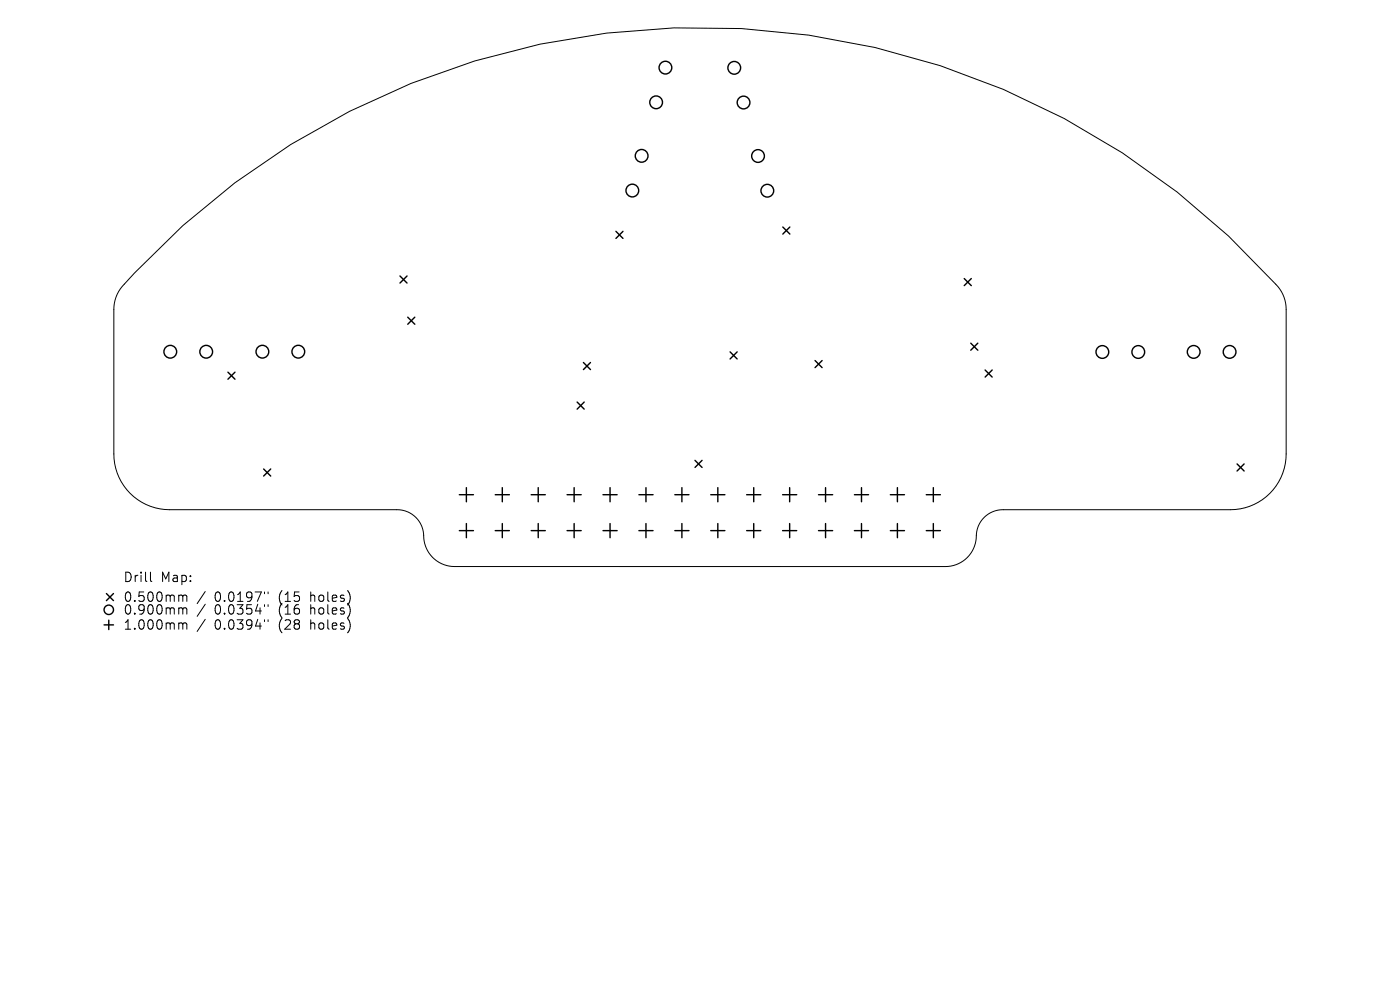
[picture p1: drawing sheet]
<svg xmlns="http://www.w3.org/2000/svg" width="297mm" height="210mm" viewBox="0 0 297 210" stroke-linecap="round" stroke-linejoin="round" font-family="sans-serif">
<defs><g id="words">
<g font-size="2.8">
<text x="26.1" y="123.8">Drill</text>
<text x="34.1" y="123.8">Map:</text>
<text x="26.1" y="128">0.500mm</text>
<text x="26.1" y="130.7">0.900mm</text>
<text x="45.5" y="128">0.0197&quot;</text>
<text x="45.5" y="130.7">0.0354&quot;</text>
<text x="59.2" y="128">(15</text>
<text x="59.2" y="130.7">(16</text>
<text x="66.1" y="128">holes)</text>
<text x="66.1" y="130.7">holes)</text>
<text x="26.1" y="133.9">1.000mm</text>
<text x="45.5" y="133.9">0.0394&quot;</text>
<text x="59.2" y="133.9">(28</text>
<text x="66.1" y="133.9">holes)</text>
</g>
</g></defs>
<g fill="none" stroke="#000" stroke-width=".21">
<path d="M28.6 57.9a164.1 164.1 0 0 1 242.9 3.4l.6 1.1 .5 1.3 .3 1.9v30.7a11.8 11.8 0 0 1-11.9 11.8h-48.1a5.7 5.7 0 0 0-5.8 6.1 6.5 6.5 0 0 1-6.5 6h-104.2a6.6 6.6 0 0 1-6.6-7.1 5.6 5.6 0 0 0-5.7-5h-48.1a11.8 11.8 0 0 1-11.8-11.8v-30.7a7.5 7.5 0 0 1 2.2-5.3zM31.9 121.4v1.7l.3 .3M38.2 126.2l.5 .1 .1 .2M38.2 128.9l.5 .1 .1 .2M38.2 132.1h.3l.3 .3M38.8 126.5l.3-.3 .4 .1 .1 1.3M38.8 126.5v1.1M38.8 129.2v1.1M38.8 132.4v1.1M38.8 129.2l.3-.3 .4 .1 .1 1.3M38.8 132.4l.3-.3 .4 .1 .1 1.3M43.5 125.5l-1.7 2.5"/>
<path d="M43.5 128.2l-1.7 2.5M43.5 131.4l-1.7 2.5M56.1 125.6v.4M56.1 128.3v.4M56.1 131.5v.4M56.9 125.6v.4M56.9 128.3v.4M56.9 131.5v.4"/>
</g>
<g fill="none" stroke="#000" stroke-width=".3">
<path d="M84.9 58.5l1.5 1.5M86.4 58.5l-1.5 1.5M130.7 49.1l1.5 1.5M132.2 49.1l-1.5 1.5M166.1 48.2l1.5 1.5M167.6 48.2l-1.5 1.5M204.6 59.1l1.5 1.5M206.1 59.1l-1.5 1.5M48.4 78.9l1.5 1.5M49.9 78.9l-1.5 1.5M86.5 67.3l1.5 1.5M88 67.3l-1.5 1.5"/>
<path d="M123.8 76.9l1.5 1.5M125.3 76.9l-1.5 1.5M154.9 74.6l1.5 1.5M156.4 74.6l-1.5 1.5M172.9 76.5l1.5 1.5M174.4 76.5l-1.5 1.5M205.9 72.8l1.5 1.5M207.4 72.8l-1.5 1.5M209 78.5l1.5 1.5M210.5 78.5l-1.5 1.5M55.9 99.5l1.5 1.5M57.4 99.5l-1.5 1.5"/>
<path d="M122.4 85.3l1.5 1.5M123.9 85.3l-1.5 1.5M147.4 97.7l1.5 1.5M148.9 97.7l-1.5 1.5M262.4 98.4l1.5 1.5M263.9 98.4l-1.5 1.5M97.4 104.9h3M97.4 112.6h3M98.9 103.4v3M98.9 111.1v3M105.1 104.9h3M105.1 112.6h3"/>
<path d="M106.6 103.4v3M106.6 111.1v3M112.7 104.9h3M112.7 112.6h3M114.2 103.4v3M114.2 111.1v3M120.3 104.9h3M120.3 112.6h3M121.8 103.4v3M121.8 111.1v3M127.9 104.9h3M127.9 112.6h3"/>
<path d="M129.4 103.4v3M129.4 111.1v3M135.5 104.9h3M135.5 112.6h3M137 103.4v3M137 111.1v3M143.2 104.9h3M143.2 112.6h3M144.7 103.4v3M144.7 111.1v3M150.8 104.9h3M150.8 112.6h3"/>
<path d="M152.3 103.4v3M152.3 111.1v3M158.4 104.9h3M158.4 112.6h3M159.9 103.4v3M159.9 111.1v3M166 104.9h3M166 112.6h3M167.5 103.4v3M167.5 111.1v3M173.6 104.9h3M173.6 112.6h3"/>
<path d="M175.1 103.4v3M175.1 111.1v3M181.3 104.9h3M181.3 112.6h3M182.8 103.4v3M182.8 111.1v3M188.9 104.9h3M188.9 112.6h3M190.4 103.4v3M190.4 111.1v3M196.5 104.9h3M196.5 112.6h3"/>
<path d="M198 103.4v3M198 111.1v3M22.1 132.6h2M22.6 125.9l1.5 1.5M23.1 131.6v2M24.1 125.9l-1.5 1.5"/>
<circle cx="141.2" cy="14.3" r="1.35"/>
<circle cx="155.8" cy="14.4" r="1.35"/>
<circle cx="136.1" cy="33.1" r="1.35"/>
<circle cx="139.2" cy="21.7" r="1.35"/>
<circle cx="157.7" cy="21.7" r="1.35"/>
<circle cx="160.8" cy="33.1" r="1.35"/>
<circle cx="134.1" cy="40.4" r="1.35"/>
<circle cx="162.8" cy="40.5" r="1.35"/>
<circle cx="36.1" cy="74.6" r="1.35"/>
<circle cx="43.7" cy="74.6" r="1.35"/>
<circle cx="55.7" cy="74.6" r="1.35"/>
<circle cx="63.3" cy="74.6" r="1.35"/>
<circle cx="233.9" cy="74.7" r="1.35"/>
<circle cx="241.5" cy="74.7" r="1.35"/>
<circle cx="253.2" cy="74.6" r="1.35"/>
<circle cx="260.9" cy="74.6" r="1.35"/>
<circle cx="23.1" cy="129.4" r="1"/>
</g>
<use href="#words"/>
</svg>
